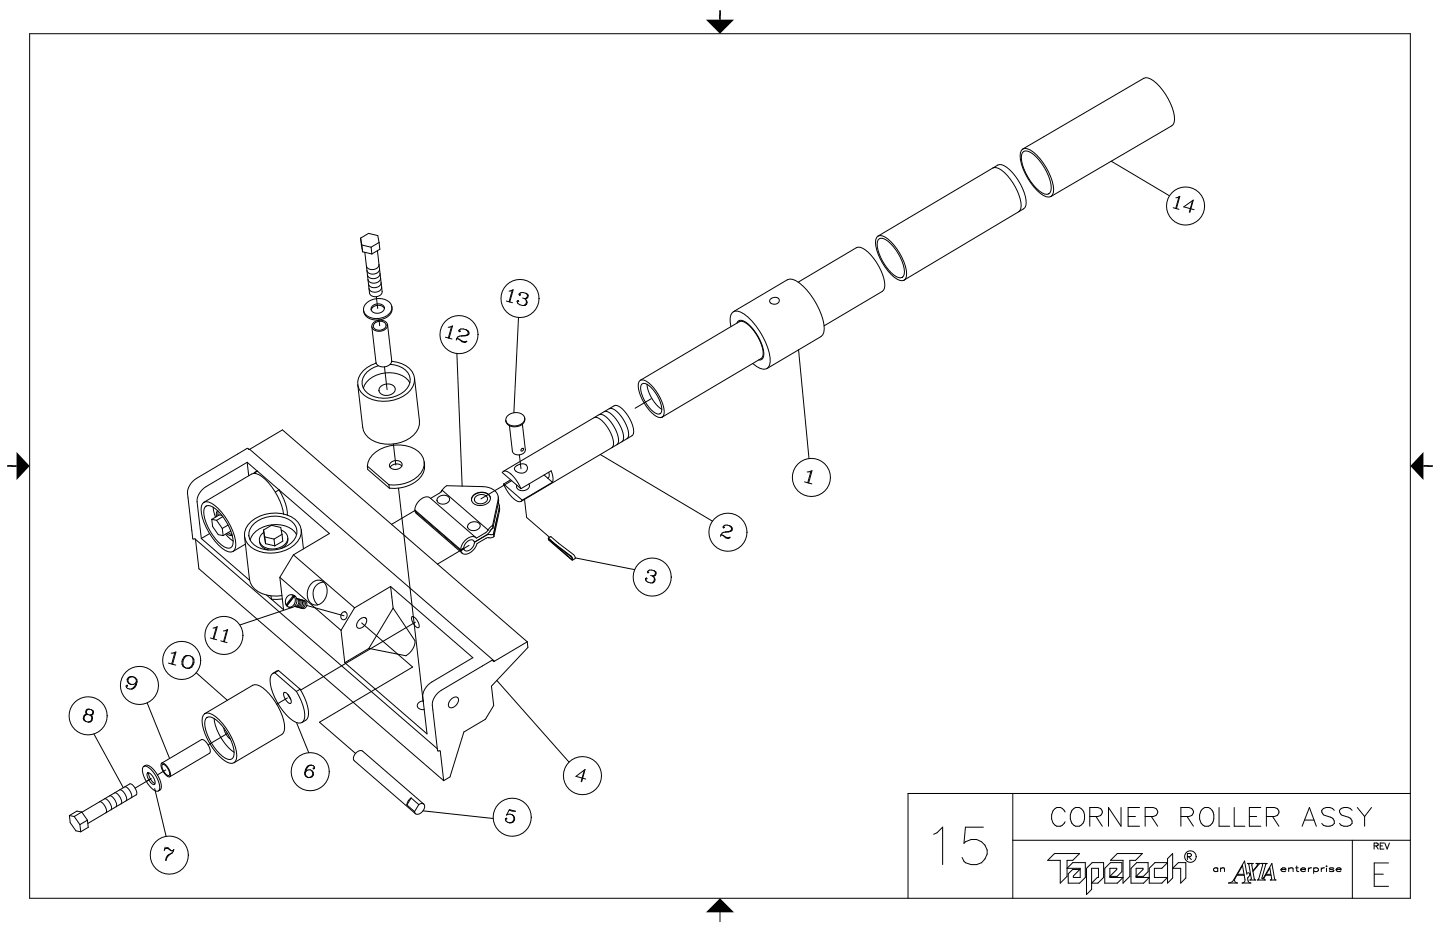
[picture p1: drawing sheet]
<svg xmlns="http://www.w3.org/2000/svg" width="432mm" height="279mm" viewBox="0 0 432 279" stroke-linecap="round" stroke-linejoin="round" font-family="sans-serif">
<g fill="none" stroke="#000" stroke-width=".3">
<path d="M8.9 10.1h414v259.2h-414zM297.7 50.4a2.62 2.62 0 0 1 2.7 .7 16.2 16.2 0 0 1 5.8 10.6l-.1 .8-.7 1M306.3 45.1a1.84 1.84 0 0 1 2.6-.1 17.4 17.4 0 0 1 7 11.8 1.83 1.83 0 0 1-.8 2.1 1.83 1.83 0 0 1-2.2-.3 17.4 17.4 0 0 1-7-11.8zM306.5 44.8l36.5-21.3a2.86 2.86 0 0 1 2.9 .7 17.6 17.6 0 0 1 6.3 11.6l-.4 1.5-.4 .4-36.3 21.2M306.6 45.8a1.65 1.65 0 0 1 2.4-.1 15.5 15.5 0 0 1 6.2 10.5 1.63 1.63 0 0 1-.7 1.9 1.63 1.63 0 0 1-2-.3 15.5 15.5 0 0 1-6.2-10.5zM333.2 48.3l17.3 10.3M352.6 59.3l1.2-.4-1 3.6M353.5 59l-.9 3.5M108.1 71.4l.6 4.1M108.1 71.4l2.4-1.4 2.8 .6 .4 2.1M108.1 71.4l.4 2.1M108.5 73.5l.2 2"/>
<path d="M108.5 73.5l2.8 .6M108.7 75.5l2.8 .6M111.3 74.1l.2 2M113.2 75.2l1.4 12.2a2.03 2.03 0 0 1-1.7 1.5 2.03 2.03 0 0 1-2.1-1.1l-1.4-12.2M113.6 79.3a2.03 2.03 0 0 1-1.7 1.5 2.03 2.03 0 0 1-2-1.1M113.7 72.7l.2 2-2.4 1.4M113.7 72.7l-2.4 1.4M262.9 71.2a1.71 1.71 0 0 1 2.5-.1 16.1 16.1 0 0 1 6.5 10.9 1.7 1.7 0 0 1-.8 2 1.7 1.7 0 0 1-2.1-.3 16.1 16.1 0 0 1-6.5-11zM263.2 70.8l36-21.3a2.63 2.63 0 0 1 2.7 .7 16.2 16.2 0 0 1 5.8 10.6l-.1 .8-.6 1-35.7 21.2M263.3 71.9a1.5 1.5 0 0 1 2.2-.1 14.1 14.1 0 0 1 5.7 9.6 1.49 1.49 0 0 1-.7 1.7 1.49 1.49 0 0 1-1.8-.2 14.1 14.1 0 0 1-5.7-9.6zM351.8 62.3l1.7 .5M357.5 60.3l-.9 3.3"/>
<path d="M358.1 62.9l-3.1-.9 2.8-2-1 3.7M110 90.7a5.3 5.3 0 0 1 7.1 .2 2.77 2.77 0 0 1-1.9 4.2 4.8 4.8 0 0 1-6-1.5 2.42 2.42 0 0 1 .8-2.9zM111.7 91.7a2.21 2.21 0 0 1 3.6 .6 2.15 2.15 0 0 1-1.9 1.6 2.15 2.15 0 0 1-2.1-1.2zM112.1 96.7a2.6 2.6 0 0 1 4.1 .7 2.53 2.53 0 0 1-2.2 1.9 2.53 2.53 0 0 1-2.5-1.4l.1-.6zM112.4 96.9a2.1 2.1 0 0 1 3.4 .5 2.04 2.04 0 0 1-1.8 1.6 2.04 2.04 0 0 1-2-1.1zM112.9 88.9l.4 3.6M113.7 95.9l.2 1.8M113.8 80.6a2.03 2.03 0 0 1-1.7 1.6 2.03 2.03 0 0 1-2.1-1.1M114 82a2.03 2.03 0 0 1-1.8 1.5 2.03 2.03 0 0 1-2-1.1M114.1 83.3a2.03 2.03 0 0 1-1.7 1.6 2.03 2.03 0 0 1-2.1-1.1M114.3 84.7a2.03 2.03 0 0 1-1.8 1.5 2.03 2.03 0 0 1-2-1.1M114.4 86a2.03 2.03 0 0 1-1.7 1.6 2.03 2.03 0 0 1-2-1.1"/>
<path d="M115.3 92.5a2.26 2.26 0 0 0-4 .5M116.2 97.4l1.3 10.7a2.53 2.53 0 0 1-2.2 1.9 2.53 2.53 0 0 1-2.6-1.4l-1.2-10.7M117.5 92.2a3.6 3.6 0 0 1-3.5 3.6 4.2 4.2 0 0 1-4.9-2l-.1-.6M134.4 98.1l1.3-.4-1 3.7M135.4 97.8l-1 3.5M139.8 98.9a1.62 1.62 0 0 0-2.2 .1l.1 .4 .3-.1-.1-.2M139.8 98.9l.6 .3a.74 .74 0 0 1-.2 1.3l-1.9 .2M139.8 98.9a.92 .92 0 0 1 .2 1.5l-1.7 .3M151.8 90.2l1.9 .6M152.7 87.3l1.2-.4-1 3.6M153.6 87l-1 3.5M155.5 95.2l-1.4 28.5"/>
<path d="M156.7 89.3l.6 .2M157.3 89.5a1.09 1.09 0 0 1 .8 1 1.09 1.09 0 0 1-.7 1.1 1.95 1.95 0 0 1-2.3-1.2l.3-.3 .1 .2-.2 .1M157.7 87.9l.6 .4 .1 .4-.5 .8h-.6M157.7 87.9a1.5 1.5 0 0 0-2 .2l.1 .4 .3-.1-.2-.2M157.7 87.9l.5 .7-.2 .6-.7 .3M157.8 90a1.06 1.06 0 0 1-.7 1.5M219.2 97.9a4.7 4.7 0 0 1 .4-4.3 2.85 2.85 0 0 1 3.6 .6 20.6 20.6 0 0 1 7.7 14.3 1.98 1.98 0 0 1-.9 1.9 1.98 1.98 0 0 1-2.1 0l-2.2-1.4M219.9 93.5l16.2-9.6a3.4 3.4 0 0 1 3.5 .9 21 21 0 0 1 7.6 13.8l-.5 1.8-.5 .5-16.2 9.6M221 96.9a1.44 1.44 0 0 1 2.5-.4 13.7 13.7 0 0 1 5.5 10.2 1.24 1.24 0 0 1-1.5 1.2M231.1 89.6a1.48 1.48 0 0 1 1.5-.5 1.48 1.48 0 0 1 1.1 1.1 1.53 1.53 0 0 1-1.5 1 1.53 1.53 0 0 1-1.4-1.1zM239.4 84.6l17.4-10.3a2.63 2.63 0 0 1 2.7 .7 16.2 16.2 0 0 1 5.8 10.6l-.3 1.4-.4 .4-17.5 10.3M107.3 115.3l1.5 12.9"/>
<path d="M114.2 115.8a2.7 2.7 0 0 1 4.3 .7 2.62 2.62 0 0 1-2.2 2 2.62 2.62 0 0 1-2.7-1.4l.1-.7zM115.3 110l.8 6.8M117 109.2a5.9 5.9 0 0 1 6 4.4 5.5 5.5 0 0 1-4 5 8.7 8.7 0 0 1-9.6-1.5 4.2 4.2 0 0 1 1.7-6.4l2.4-1.1M117.5 108.3a7.3 7.3 0 0 1 6.6 4.2 5.5 5.5 0 0 1-3.1 6.3 11.1 11.1 0 0 1-11.8-.3 4.9 4.9 0 0 1 .8-8.3l2.8-1.3M122.9 114.7a8 8 0 0 0-10-2.2 6.4 6.4 0 0 0-3.9 3.9M124.3 113.3l1.5 12.9a6.2 6.2 0 0 1-4.1 5.8 10.8 10.8 0 0 1-11.3-.9l-.8-.9-.8-2.1M133.6 101.1l1.9 .5M136.9 101.6h.7M137 106l1.6 39.7M137.6 101.6a2.09 2.09 0 0 0 2.4 .7l-.6 .4-.9-.2zM138.3 100.7a1.36 1.36 0 0 0-1.5 1.3M191.7 114.4a1.43 1.43 0 0 1 2-.2 12.8 12.8 0 0 1 5.4 10 1.32 1.32 0 0 1-.9 1 1.32 1.32 0 0 1-1.4-.4 12.8 12.8 0 0 1-5.4-9.9z"/>
<path d="M192 114l29.7-17.6a3.7 3.7 0 0 1 3.7 2 12.2 12.2 0 0 1 3.4 8.3l-.6 .8-29.7 17.6M192.3 115.3a1.17 1.17 0 0 1 1.7-.1 10.4 10.4 0 0 1 4.4 8.1 1.08 1.08 0 0 1-.8 .9 1.08 1.08 0 0 1-1.1-.4 10.4 10.4 0 0 1-4.4-8zM194 115.2a10.9 10.9 0 0 0 4.5 7.5M195.3 119.5l-4.8 2.9M239.5 104.9l3.1 32.6M74.1 138.6l-12.3 7.3a5.3 5.3 0 0 0-2.7 4.5l1.3 11M74.1 138.6l.5 4M74.1 138.6l24.7 21.3-10.8 6.4M74.9 134.7l-.9-.2-15.1 8.9a5.3 5.3 0 0 0-2.7 4.5l1.6 13.6 .8 .2M74.9 134.7l73.4 63.5M74.9 134.7l9.8-5.8 73.4 63.5M110.2 139.7a7 7 0 0 1 5.1-5.6 10 10 0 0 1 11 2.2 4.7 4.7 0 0 1-1 6.5 11.3 11.3 0 0 1-8.7 2.5"/>
<path d="M110.2 139.7l.1 1 6.4 5.6M110.2 139.7l6.4 5.6M117.2 138.6a2.09 2.09 0 0 1 3.4 .6 2.03 2.03 0 0 1-1.8 1.5 2.03 2.03 0 0 1-2-1.1zM118 133.1l.7 6.3M120.5 139.7a2.3 2.3 0 0 0-3.5 .4M127.2 138.4a6 6 0 0 1-4.2 7 12 12 0 0 1-6.3 .9M152.2 124.7a3.2 3.2 0 0 1 5.1 .5 2.83 2.83 0 0 1-4 2.4 1.72 1.72 0 0 1-1.5-1.1 1.72 1.72 0 0 1 .4-1.8zM154.5 140a2.6 2.6 0 0 1 3.4-.5 1.61 1.61 0 0 1-.2 1.9 1.61 1.61 0 0 1-1.9 .4l-1.4-.8-.1-.5zM155.7 136.4l.5 4.2M156.4 134.6l.4-.2a.44 .44 0 0 1 0 .6 .44 .44 0 0 1-.6 0zM156.6 127.2l.9 7.6a2.08 2.08 0 0 1-1.8 1.6 2.08 2.08 0 0 1-2.1-1.2l-.8-7.6M157.3 125.4a2.6 2.6 0 0 1-3.1 2.6 2.23 2.23 0 0 1-2.5-2"/>
<path d="M178.1 125.2a3 3 0 0 1 3.1 1.6 10 10 0 0 1 2.7 6.7l-.4 .7M179.6 124.3a3 3 0 0 1 3.1 1.6 10 10 0 0 1 2.7 6.7l-.4 .7M180 136.3l33.6 19.9M181.2 123.4a3 3 0 0 1 3 1.6 10 10 0 0 1 2.7 6.8l-.4 .6M182.7 122.5a3 3 0 0 1 3 1.6 10 10 0 0 1 2.7 6.8l-.4 .6M60.7 151.1a1.91 1.91 0 0 1 2.8-.2 18 18 0 0 1 7.2 12.2 1.89 1.89 0 0 1-.8 2.2 1.89 1.89 0 0 1-2.3-.3 18 18 0 0 1-7.3-12.2zM61.4 152.1a1.62 1.62 0 0 1 2.4-.1 15.2 15.2 0 0 1 6.1 10.4 1.6 1.6 0 0 1-.7 1.8 1.6 1.6 0 0 1-2-.3 15.2 15.2 0 0 1-6.1-10.3zM62.9 160l-2.5 1.4M63.5 155.7l.3 2.1 1.7 2.5 1.4 .3M63.5 155.7l1.5 .3M63.9 152.1l.7 2.9M65 156l1.7 2.4"/>
<path d="M65.3 153.1l-.4 .5v1.3M65.4 153.2v1.4M66.5 154.5l-.7-.1-2.3 1.3M66.7 158.4l.2 2.2M66.8 154.9l-1.8 1.1M68 160a1.62 1.62 0 0 0 1.6 .5M68.4 157.4l-1.7 1M68.4 159.7l1.2 .6M69.1 159l.1 .2-2.3 1.4M75.3 156.3a11.1 11.1 0 0 1 13.2-.6 4.7 4.7 0 0 1-.2 7.6 11.1 11.1 0 0 1-13.2 .6 4.7 4.7 0 0 1 .2-7.6zM75.5 142.1a3 3 0 0 1 3.1 .8 18.9 18.9 0 0 1 6.4 11.3M75.5 142.1l-14.4 8.5"/>
<path d="M76.2 141.9l1-.7-1.1 .7M76.3 156.9a9.4 9.4 0 0 1 11.2-.6 4 4 0 0 1-.2 6.5 9.4 9.4 0 0 1-11.1 .5 4 4 0 0 1 .1-6.4zM79 158.9l.6 4.1M79 158.9l2.4-1.4 2.8 .6 .4 2.1M79 158.9l.4 2.1M82.5 147.5l1.2-.6a14.4 14.4 0 0 1 2.5 7.6M84.3 158.9a2.55 2.55 0 0 1 2 2.3 2.55 2.55 0 0 1-1.6 2.6 5 5 0 0 1-6.7-1 2.55 2.55 0 0 1 1.1-3.2M90.3 158.8l.7 5.7M116.6 145.3l.1 1M119.5 146.3l7.4 64.1M124.5 153l-7.1 4.2M129.1 149.4a2.29 2.29 0 0 0-3.3 .6l-1 1.4-.4 1.5 13.8 11.9"/>
<path d="M129.1 149.4l13.6 11.7M131.5 149a2.09 2.09 0 0 1 3.3 .6 2.03 2.03 0 0 1-1.7 1.5 2.03 2.03 0 0 1-2.1-1.1zM132.5 147.1l1.4-1.5 10.8 .3a4.2 4.2 0 0 1 4.7 3.4l-1.7 8.2M132.6 147l-.6 .7-2.9 1.7M132.6 147l-.4 .5M132.6 147l13.8 11.9-.7 .7-2.8 1.7a2.29 2.29 0 0 0-3.3 .6l-1.1 1.4-.3 1.5M140.7 157a2.09 2.09 0 0 1 3.3 .5 2.03 2.03 0 0 1-1.7 1.6 2.03 2.03 0 0 1-2.1-1.1zM142.1 148.4a3.4 3.4 0 0 1 4.9 .4 2.51 2.51 0 0 1-3.1 2.8 2.04 2.04 0 0 1-2.4-2.5zM142.7 148.8a2.18 2.18 0 0 1 3.5 .6 2.12 2.12 0 0 1-1.8 1.6 2.12 2.12 0 0 1-2.1-1.1zM147.1 149.3a3.1 3.1 0 0 0-5-.8l-.6 .7-.1 .7M147.1 159l-1.5 1.5M147.7 157.5l-1.4 1.5"/>
<path d="M147.7 157.5l.1 .8M147.8 158.3l-.8 .9M149.4 149v1.7l-1.6 7.6M149.4 150.7l.3 .6-.1 1.2-1.6 7.6M149.7 151.5l.1 1.3-1.7 8.1M150.9 141.4a2.57 2.57 0 0 1 2.9 1.2l1.6 2.2 .8 1.7-5.6-4.8zM150.9 141.3l33.3-19.7a3 3 0 0 1 3 1.6 10 10 0 0 1 2.8 6.8l-.5 .6-33.2 19.7M151 145.1a9.3 9.3 0 0 0 4.6 5.3l.8-.2 .2-.3M151 145.1l5.6 4.8M153.1 143.8l-2.1 1.3M153.4 144.1l-9.2 5.5M157.3 149.7l.6 5.4 6.9 6"/>
<path d="M158.6 145.1a1.75 1.75 0 0 1-.6 1.7 1.75 1.75 0 0 1-1.8 .3 1.26 1.26 0 0 1-1.2-1.7M163.1 142.4l2.6 2.2M164.6 141.6l.1 1.2-.5 .6M165.7 144.6a4.3 4.3 0 0 0-.4-3.5l-9.1 5.4M165.7 144.6l-9.1 5.3M217.5 159.5a1.35 1.35 0 0 0-1.5 1.3M218.8 157.6a1.41 1.41 0 0 0-1.9 .2l.1 .5 .2-.2-.1-.2M218.8 157.6l.5 .4a.78 .78 0 0 1-.1 1.2l-1.7 .3M218.8 157.6a.93 .93 0 0 1 .2 1.6l-1.5 .3M241.2 144.5l2.2 .6M242.1 141.5l1.4-.4-1 3.7M243.2 141.2l-1 3.5"/>
<path d="M58.6 161.7l72.5 62.7M58.6 161.7l1 8.8 73.4 63.5M60.4 161.4l14.4 12.6M67.6 160.1l2.3 2.1M73.3 160.8l1.5 12.9M73.6 163.1l-3.7 2.2M74.8 173.6a6.1 6.1 0 0 0 5.2 4.8l3 .3 1.5-.2M77.8 162.3a2.93 2.93 0 0 0 2.7 2.6M79.4 161l.2 2M79.4 161l2.8 .6M79.6 163l2.8 .6M81.3 178.6l.1 1h3.3"/>
<path d="M82.2 161.6l.2 2M83.9 173.1l1.1 9.7-5.1-4.4M83.9 173.1l18.4 15.9M84.6 160.2l.2 2-2.4 1.4M84.6 160.2l-2.4 1.4M86.3 161.3a3 3 0 0 1-2 3.1M87.6 178.3a1.9 1.9 0 0 1 1.4 2.4 1.9 1.9 0 0 1-2.4 1.3M88 178.5a1.88 1.88 0 0 0-2.1 .6 1.88 1.88 0 0 0-.1 2.2M88 178.5l.2 .1M88 178.5l-2.2 2.8M88 166.3l18.3 15.9M88 166.3l-4.1 6.8"/>
<path d="M88.2 178.6l-2.2 2.8M88.2 178.6l.3 .3-.3-.1M88.2 178.8a2.01 2.01 0 0 1 .1 2.1 2.01 2.01 0 0 1-1.8 1.1l-.5-.3zM88.9 160.3a8 8 0 0 0-10-2.3 6.4 6.4 0 0 0-3.9 3.9M88.9 179.4l2.5 .7a1.26 1.26 0 0 1 .6 1.4 1.26 1.26 0 0 1-1.2 .9l-2.5-.6a1.26 1.26 0 0 0 1.2-1 1.26 1.26 0 0 0-.6-1.4zM89.3 179.5a1.26 1.26 0 0 1 .6 1.4 1.26 1.26 0 0 1-1.3 1M89.7 179.6a1.26 1.26 0 0 1 .6 1.4 1.26 1.26 0 0 1-1.3 1M90.1 179.7a1.26 1.26 0 0 1 .6 1.5 1.26 1.26 0 0 1-1.2 .9M90.5 179.9a1.26 1.26 0 0 1 .6 1.4 1.26 1.26 0 0 1-1.2 .9M90.9 180a1.26 1.26 0 0 1 .6 1.4 1.26 1.26 0 0 1-1.2 .9M93.3 175a2.66 2.66 0 0 1 3.2-.9 2.66 2.66 0 0 1 1.6 2.9 3.8 3.8 0 0 1-4 4.3 3.9 3.9 0 0 1-.8-6.3zM97 174.5a3.9 3.9 0 0 0-3.1 2.8 3.9 3.9 0 0 0 1.3 4"/>
<path d="M117.1 175.8l24.7 21.4-12.3 7.3a5.3 5.3 0 0 0-2.7 4.5l1.2 11-24.6-21.3M117.1 175.8l.8 6.5M117.1 175.8l-10.8 6.4M138.2 165.1l-13.8-11.9 .4 .8 13.8 11.9M138.9 164.4l.2 .2M139.1 164.6l-.9 .5M140.7 163.5l-9.5 5.6M142.5 162.4a5.1 5.1 0 0 1-2.2 2.7h-.8l-.4-.5M142.5 162.4h-.1a1.54 1.54 0 0 0-2.7 .3l-.4 .6a1.95 1.95 0 0 1-1.1 1.5M145.6 160.6l-3.1 1.8M146.6 161.2l-.7 .1-2.9 1.7a3.9 3.9 0 0 1-4.2 3l-.6-.9M147.2 160.3h-.9l-.7 .3"/>
<path d="M148 160.1l-.9 .2M148 160.1l.1 .8M148.1 160.9l-1 .4-.6-.1M164.4 161.3l.8-.5 6.8 5.5M164.4 161.3l2.3 2.2 4.6 3.4M164.4 161.3l6.8 5.4M164.5 161.6l6.9 6a.39 .39 0 0 0 .2-.4 .39 .39 0 0 0-.4-.3M164.5 161.6l7.2 6.3v-.6l-.5-.6M164.5 161.6h.1M171.9 166.2l.6 1.2-.8 .5M172.5 167.3l17.8 3.5M195.1 172.5l.6 .2"/>
<path d="M195.7 172.7a1.09 1.09 0 0 1 .7 1.3 1.09 1.09 0 0 1-1.3 .8 1.41 1.41 0 0 1-1.5-1.2l.3-.3 .1 .2-.2 .1M196.1 171.1l.5 .3 .2 .4-.5 .8-.6 .1M196.1 171.1a1.41 1.41 0 0 0-1.9 .2l.1 .4 .2-.1-.1-.2M196.1 171.1l.5 .7-.2 .5-.7 .4M196.2 173.2a1.09 1.09 0 0 1-.7 1.5M216.1 160.4l.7 .1M216.8 160.5l.8 .6 .6 .1 .7-.1-.5 .4-.8-.3zM50.5 198.8l2.2 .6M51.3 195.8l1.5-.3-1.1 3.6M52.4 195.6l-.9 3.5M56.6 196.5a1.92 1.92 0 0 0-2 2.7l.3 .6 .7 .4M56.6 196.5a1.92 1.92 0 0 1 1.5 2.2 1.92 1.92 0 0 1-2 1.6"/>
<path d="M56.6 196.5a2.05 2.05 0 0 0-1.7 1.5 2.05 2.05 0 0 0 .7 2.2M57.6 197a2.14 2.14 0 0 1-1.5 3.3M63.1 191.3l1.9 .5M63.9 188.3l1.2-.4-1 3.7M64.9 188l-1 3.5M66.2 192.1l1.9 .5M67 189.2l1.3-.5-1 3.7M68 188.9l-1 3.5M85.8 181.3l.2 .1M86 181.4l.1 .2M87.4 182.2l-15.5 5.2M92 181.5l11.1 3.1"/>
<path d="M102.3 189l1.1 9.7M102.6 183.7a.96 .96 0 0 1 1.3 0 .96 .96 0 0 1 .1 1.4 .97 .97 0 0 1-1.5 .5 .97 .97 0 0 1-.2-1.5zM106.3 182.2l-4 6.8M107.8 185.7a1.23 1.23 0 0 1 2.1 0 2.28 2.28 0 0 1-2.7 2.5 1.8 1.8 0 0 1 .6-2.5zM108.4 186.7l15.3 13.3-27.9 16.5 10.8 9.4M110.6 194.4l-7.2 4.3M117.9 182.3l6.5 9.8a5.3 5.3 0 0 1-2.7 4.5l-11.1-2.2M117.9 182.3l-7.3 12.1M123.6 184.9a2.83 2.83 0 0 1 1.9 3.3 2.83 2.83 0 0 1-1.9-3.3zM124.6 186.5l-34.4 20.4M148.3 198.2l-.9-.2-15.1 8.9a5.3 5.3 0 0 0-2.7 4.5l1.6 13.6 .8 .2 1 8.8M158.1 192.4l-9.8 5.8"/>
<path d="M158.1 192.4l.2 1.7-10.9 11.6 .6 5.8-2.4 4.1-6.5 3.8-4.2 13.5-1.9 1.1M25.7 216.3l.7 .2M26.3 214.2h-.6l-.5 .4-.1 1.1 .6 .6M26.3 214.2l-.9 .5-.2 .7 .5 .9M26.3 214.2l.7 .2M26.7 212.6h-.6l-.3 .3v.9l.5 .4M26.7 212.6l.8 .2M26.7 212.6l-.4 .1-.4 .8 .4 .7M27 214.4l.5 .3 .3 .6-.5 1-.9 .2M27.3 214.7l.3 .6-.2 .7-1 .5M27.5 212.8l.4 .3 .1 .4-.4 .8-.6 .1M27.5 212.8l.4 .7-.2 .5-.7 .4"/>
<path d="M39.7 202.9l.4 .1M39.7 202.9a1.26 1.26 0 0 0-1.6 .8l.1 .6 .9 .8M39.7 202.9a1.18 1.18 0 0 0-1.3 .8 1.18 1.18 0 0 0 .7 1.4M40.1 203l.4 .3a2.28 2.28 0 0 1-1.1 3.2M40.1 203l.6 .3a1.98 1.98 0 0 1-.2 2.6 1.98 1.98 0 0 1-2.6 .2l-.1-.4 .3-.3 .2 .2-.3 .2M40.9 204.5a1.38 1.38 0 0 1-1.8 .6M44.1 210.7l6.7 16.6M55.6 200.2l.5 .1M58.8 201.7l9.4 8.2M61 214.4a1.91 1.91 0 0 1 2.8-.2 18 18 0 0 1 7.2 12.3 1.89 1.89 0 0 1-.8 2.2 1.89 1.89 0 0 1-2.4-.3 18 18 0 0 1-7.2-12.3zM61.4 213.9l14.4-8.5a2.95 2.95 0 0 1 3 .8 18.2 18.2 0 0 1 6.6 12l-.2 .9-.7 1.1-14.3 8.5M61.7 215.5a1.62 1.62 0 0 1 2.4-.2 15.2 15.2 0 0 1 6.1 10.4 1.6 1.6 0 0 1-.7 1.8 1.6 1.6 0 0 1-2-.2 15.2 15.2 0 0 1-6.1-10.4z"/>
<path d="M64.2 215.4a15.5 15.5 0 0 0 6 10.1M67.1 218.3a5.3 5.3 0 0 0 2 3.3M68.2 219.9l-5.8 3.4M82.4 201.7a1.91 1.91 0 0 0-1.4 2.3 17.5 17.5 0 0 0 7.8 12.5 1.69 1.69 0 0 0 1.7 .1 1.69 1.69 0 0 0 .9-1.6 14.1 14.1 0 0 0-2.5-7.7M82.4 201.7l6.5 5.6M83.5 201l-1.7 .9M83.5 201l-1.1 .7M83.5 201l6.5 5.6M85.1 207.7a1.69 1.69 0 0 1 1.9 1.5 1.16 1.16 0 0 1 0 1.7 3.2 3.2 0 0 1-1.9-3.2zM86.2 209.2l-3.2 1.9M86.3 208.2l.9 1.4M88.9 216.6l3.7 9"/>
<path d="M90 206.6l.7 1.3a11.2 11.2 0 0 1 1.7 7l-.7 1-1.2 .7M90 206.6l-1.1 .7M126.9 210.1a1.44 1.44 0 0 0-1.4 .6 1.44 1.44 0 0 0-.1 1.5l.8 .5h1M135.4 209.5a1.23 1.23 0 0 1 2.1 0 2.28 2.28 0 0 1-2.8 2.5 1.8 1.8 0 0 1 .7-2.5zM149 204l21.6 24.5M28.2 220l8.8 16.1M31.4 239.5a2.83 2.83 0 0 1 1.9 3.3M32.9 238.6a2.83 2.83 0 0 1 1.9 3.3M34.4 237.7a2.83 2.83 0 0 1 1.9 3.3M35.9 236.8a2.82 2.82 0 0 1 1.9 3.3M37.4 235.9a2.82 2.82 0 0 1 1.9 3.3M42.9 230a1.17 1.17 0 0 1 1.9 .2 8.5 8.5 0 0 1 3.1 6.3 .88 .88 0 0 1-.7 .7 .88 .88 0 0 1-.9-.2 8.5 8.5 0 0 1-3.6-6.7z"/>
<path d="M43.1 229.7a1.79 1.79 0 0 1 2.7 .7 8.5 8.5 0 0 1 2.5 5.8l-.1 .4-.7 .5M44.2 231.8a1.23 1.23 0 0 1 1.6 .9 2.42 2.42 0 0 1 .5 2.5 3.1 3.1 0 0 1-2.1-3.4zM44.6 231.7a3.9 3.9 0 0 0 1.8 3.2M45.3 233.4l-4.8 2.9M46.4 236.4l3.4 14.3M48.4 228.9a1.44 1.44 0 0 1 1.8 1.1 2.85 2.85 0 0 1 .7 2.9 3.7 3.7 0 0 1-2.6-3.5zM48.5 228.8l11.9-7.1a3.5 3.5 0 0 1 2.6 3.3l-.2 .8-11.9 7.1M48.6 229.3a1.7 1.7 0 0 1 1.9 1.5 1.17 1.17 0 0 1 0 1.7 3.3 3.3 0 0 1-1.9-3.2zM49.7 230.8l-2.5 1.5M91.6 231.5a1.2 1.2 0 0 1 1.5-.7 1.2 1.2 0 0 1 .8 1.4 1.2 1.2 0 0 1-1.4 .9M92.2 233l.3 .1M93.4 229.4l.8 .4 .1 .6-.3 .1-.1-.2 .2-.1"/>
<path d="M93.4 229.4a2.17 2.17 0 0 0-1.7 3.3l.5 .3M93.4 229.4a2.3 2.3 0 0 0-1.5 3.3l.3 .3M93.5 231.1a1.18 1.18 0 0 1 .2 1.3 1.18 1.18 0 0 1-1.2 .7M123.3 239.2a2.7 2.7 0 0 0-1.3 2.1M123.3 239.2l2.3 2M123.3 239.2l-1.3 2.1M175.2 231l-.9 3.3M175.6 233.5l-2.9-.8 2.7-2-1 3.7M303.7 237.9v31.4M422.9 237.9h-150.6v31.4M20.8 244.5l.3 2.1 1.7 2.5 1.4 .3M20.8 244.5l1.5 .3"/>
<path d="M22.3 244.8l1.7 2.4M24 247.2l.2 2.2M24.5 243.4l-1.4-.2-2.3 1.3M24.5 243.4l-2.2 1.4M24.5 243.4l1.7 2.5M24.6 243.5l14.3-8.5a2.83 2.83 0 0 1 1.9 3.3l-14.5 8.6M26.2 245.9l.3 2.1-2.3 1.4M26.2 245.9l-2.2 1.3M29.8 240.4a2.82 2.82 0 0 1 2 3.2M49.5 254l-.3 1M49.6 254.4l.5-.3 .4 .1 .7 .8M49.6 254.4l-.3 .3"/>
<path d="M49.6 254.4h.8l.8 .6M51.2 255l.4 .1 .5-.4-.5 1M51.6 255.7a2.53 2.53 0 0 0-2 2.2M51.6 255.7a2.98 2.98 0 0 0-1.8 2.3M122 241.3l2.3 2M125.6 241.2a1.07 1.07 0 0 1 1.6 0 1.07 1.07 0 0 1-.1 1.5 1.79 1.79 0 0 1-2.7 1.1l-.1-.5M125.6 241.2l-1.3 2.1M126.8 243.1l21.1 2.3M127.1 241.1l-18.4-15.9a2.15 2.15 0 0 0-2.5 2.9l18.4 15.8M151.7 245.6l.3-.1-.2-.2-.3 .3a1.23 1.23 0 0 0 1.3 1.1M152.7 242.9l1.9 .3-1.9-.5-.8 1.7 .5-.3 1.1 .1M153.5 244.2a1.28 1.28 0 0 1 .8 1.6 1.28 1.28 0 0 1-1.5 .9"/>
<path d="M153.5 244.2a1.32 1.32 0 0 1 .6 1.5 1.32 1.32 0 0 1-1.3 1M280 250.1l1-.4 1.7-1.7v11.2M294.9 248h-5.4l-.4 4.8a4.1 4.1 0 0 1 4.6-.8 4.1 4.1 0 0 1 2.3 4.1 4.2 4.2 0 0 1-6.9 2.1l-.6-1.1M303.7 251.9h119.2M314.2 257.9l2-2h7.5l-2 2h-1.7v4.8l-2.1 2.1v-6.9zM319.4 243.4a1.95 1.95 0 0 0-1.9-1.4 1.95 1.95 0 0 0-1.9 1.4 3.2 3.2 0 0 0 1.3 4.3 2.1 2.1 0 0 0 2.5-1.4M321.5 242.9l1-.8a2.57 2.57 0 0 1 2.7 3.4 2.05 2.05 0 0 1-1.6 2.2 2.05 2.05 0 0 1-2.4-1.4 3.6 3.6 0 0 1 .3-3.4zM326.8 244.8h2.4a1.45 1.45 0 0 0 1.3-1.7l-.5-.7-.8-.3h-2.4v5.6M327.5 258.6h3.4v4.4l-1.7 1.8h-1.9l1.7-1.8h.4v-2.7h-2.1v6.3l-1.5 1.6v-7.9zM328.6 244.8l1.9 2.9M333 257.9l2-2h7.5l-2 2h-1.7v4.8l-2 2.1v-6.9zM336.2 242.1v5.6l-3.8-5.6v5.6"/>
<path d="M338.3 244.8h2.2M341.7 242.1h-3.4v5.6h3.4M343.4 244.8h2.4a1.45 1.45 0 0 0 1.3-1.7l-.5-.7-.8-.3h-2.4v5.6M345.2 244.8l1.9 2.9M346.3 258.6h3.8l-1.7 1.7h-2.2v2.7h3.9l-1.7 1.8h-3.8v-4.5zM350.1 257.4l1.5-1.5v7.3l-1.5 1.6zM353.3 258.6h2.3v4.6l-1.6 1.6v-4.5h-2.4zM354.1 244.8h2.4a1.45 1.45 0 0 0 1.4-1.7l-.6-.7-.8-.3h-2.4v5.6M356 244.8l1.9 2.9M356 256.8h1l.3-.6-.3-.3h-1v1.8M356.3 256.8l1 .9M360.2 242.9l1.1-.8a2.57 2.57 0 0 1 2.7 3.4 2.05 2.05 0 0 1-1.6 2.2 2.05 2.05 0 0 1-2.4-1.4 3.6 3.6 0 0 1 .2-3.4z"/>
<path d="M365.5 242.1v5.6h3.2M370.1 242.1v5.6h3.2M372.6 259.5l.4 2.6h-1.9zM374.6 244.8h2.2M378.1 242.1h-3.5v5.6h3.5M379.6 259.1l-1.2 4.2h.4l2.6-4.5 .8 4.7 .4 .3h-1.7l.4-.3-.2-1.1h-1.6l-.5 .9 .4 .5h-2.4l.4-.3 1.2-4.1-.1-.4-.3-.2h1.7l-.4 .4M379.7 244.8h2.5a1.45 1.45 0 0 0 1.3-1.7l-.6-.7-.7-.3h-2.5v5.6M381.6 244.8l1.9 2.9M388.8 259.6v1.4l.7 .3M390.5 247.7l2.1-5.6 2.1 5.6M391.2 245.8h2.8M397.6 259.7h.3z"/>
<path d="M400.1 242.9a2.41 2.41 0 0 0-3.8 0 1.51 1.51 0 0 0 1.1 1.6l1.6 .5a1.4 1.4 0 0 1 .5 2.4 2.49 2.49 0 0 1-3.2-.5M405.4 242.9a2.41 2.41 0 0 0-3.7 0 1.51 1.51 0 0 0 1 1.6l1.7 .5a1.4 1.4 0 0 1 .5 2.4 2.49 2.49 0 0 1-3.2-.5M405.5 251.9v17.4M407 242.1l2.2 2.7M409.2 244.8v2.9M411.3 242.1l-2.1 2.7M412 253.6l1.1-.1 .2-.4-.5-.4h-.8v1.8M412.6 253.6l.7 .9M413.9 253.6h.7M415 252.7h-1.1v1.8h1.1M415.3 252.7l.6 1.8 .7-1.8M416.4 258.7h-4.3v7h4.3"/>
<path d="M215.9 273.5v2.8M320 260.3l1.7-1.7h3.7v4.4l-1.7 1.8h-3.4v-2.8l1.3-1.3h2.2l-1.9 1.9v.4h2v-2.7zM331.3 260.3l1.7-1.7h3.4v2.7l-1.4 1.4h-2.2l2.1-2v-.4h-2.1v2.7h4l-1.8 1.8h-3.7zM339.1 260.3l1.8-1.7h3.4v2.7l-1.5 1.4h-2.1l2-2v-.4h-2v2.7h3.9l-1.7 1.8h-3.8zM365.2 260.4a.68 .68 0 0 0-1.1-.2 .68 .68 0 0 0 0 1.1 .68 .68 0 0 0 1.1-.2M365.2 260.2v1.1M366 260.5l.3-.2a.54 .54 0 0 1 .9 .2v.8M366 260.2v1.1M373.9 262.1l-.7-4-3.5 6-.7 .5-.6 .1h2.7a.88 .88 0 0 1-.8-1.3l.6-1h2.2l.2 1.3a.88 .88 0 0 1-.8 1h2.6l-.7-.3-.3-1.1 .9-1.2 .2 1.4-.4 .3h1.7l-.4-.3-.4-2.2 2.2-2.5h-1.3l.4 .2v.4l-1.3 1.7-.3-1.8 .4-.5h-1.7l.4 .3 .5 2.8-.4 .4M374 261.8a.42 .42 0 0 1 .5-.1 .42 .42 0 0 1 .2 .4M381.1 262.1h-1.4l1.1-1.9 .3 1.9M384.1 260.7l.1 .4 .5 .2 .9-.2"/>
<path d="M384.2 260.4l.9-.2 .4 .1 .1 .4h-1.5zM386.4 260.5l.4-.2a.65 .65 0 0 1 1 .2v.8M386.4 260.2v1.1M388.5 260.2h.8M390 260.7l.2 .4 .4 .2 .9-.2M390.2 260.4l.8-.2 .4 .1 .1 .4h-1.5zM392.3 260.2v1.1M393.3 260.2l-.6 .1-.4 .4M393.9 260.4a.74 .74 0 0 1 1-.2 .74 .74 0 0 1 .3 .9l-.4 .2-.9-.2M393.9 260.2v1.6M396.2 260.2v1.1M397.2 260.2l-.6 .1-.4 .4"/>
<path d="M397.8 260.3v1M400 260.4l-.5-.2-.8 .1v.3l1.1 .2 .2 .3-.5 .2-.9-.2M400.7 260.7l.1 .4 .5 .2 .8-.2M400.8 260.4l.8-.2 .4 .1 .1 .4h-1.4zM412.1 262.1h2.7"/>
<circle cx="355.5" cy="61.8" r="5.7"/>
<circle cx="155.9" cy="89.5" r="5.7"/>
<circle cx="137.6" cy="100.3" r="5.7"/>
<circle cx="218.3" cy="159.6" r="5.7"/>
<circle cx="243.3" cy="143.1" r="5.7"/>
<circle cx="195.6" cy="173" r="5.7"/>
<circle cx="54.5" cy="198" r="5.7"/>
<circle cx="67.1" cy="190.5" r="5.7"/>
<circle cx="26.4" cy="214.6" r="5.7"/>
<circle cx="41.8" cy="205.5" r="5.7"/>
<circle cx="93" cy="231.3" r="5.7"/>
<circle cx="174.7" cy="232.5" r="5.7"/>
<circle cx="50.8" cy="256.4" r="5.7"/>
<circle cx="153.6" cy="245" r="5.7"/>
<circle cx="357" cy="256.8" r="1.73"/>
</g>
<path d="M211.7 5.9h8.4l-4.2 4.2zM215.6 3.1h.6v2.8zM215.6 3.1l.6 2.8h-.6zM2.2 139.4h2.8l-2.8 .6zM2.2 140l2.8-.6v.6zM5 135.5l3.9 4.2-3.9 4.2zM426.8 135.5v8.4l-3.9-4.2zM426.8 140l2.8-.6v.6zM426.8 139.4h2.8l-2.8 .6zM211.7 273.5l4.2-4.2 4.2 4.2z" fill="#000"/>
</svg>
